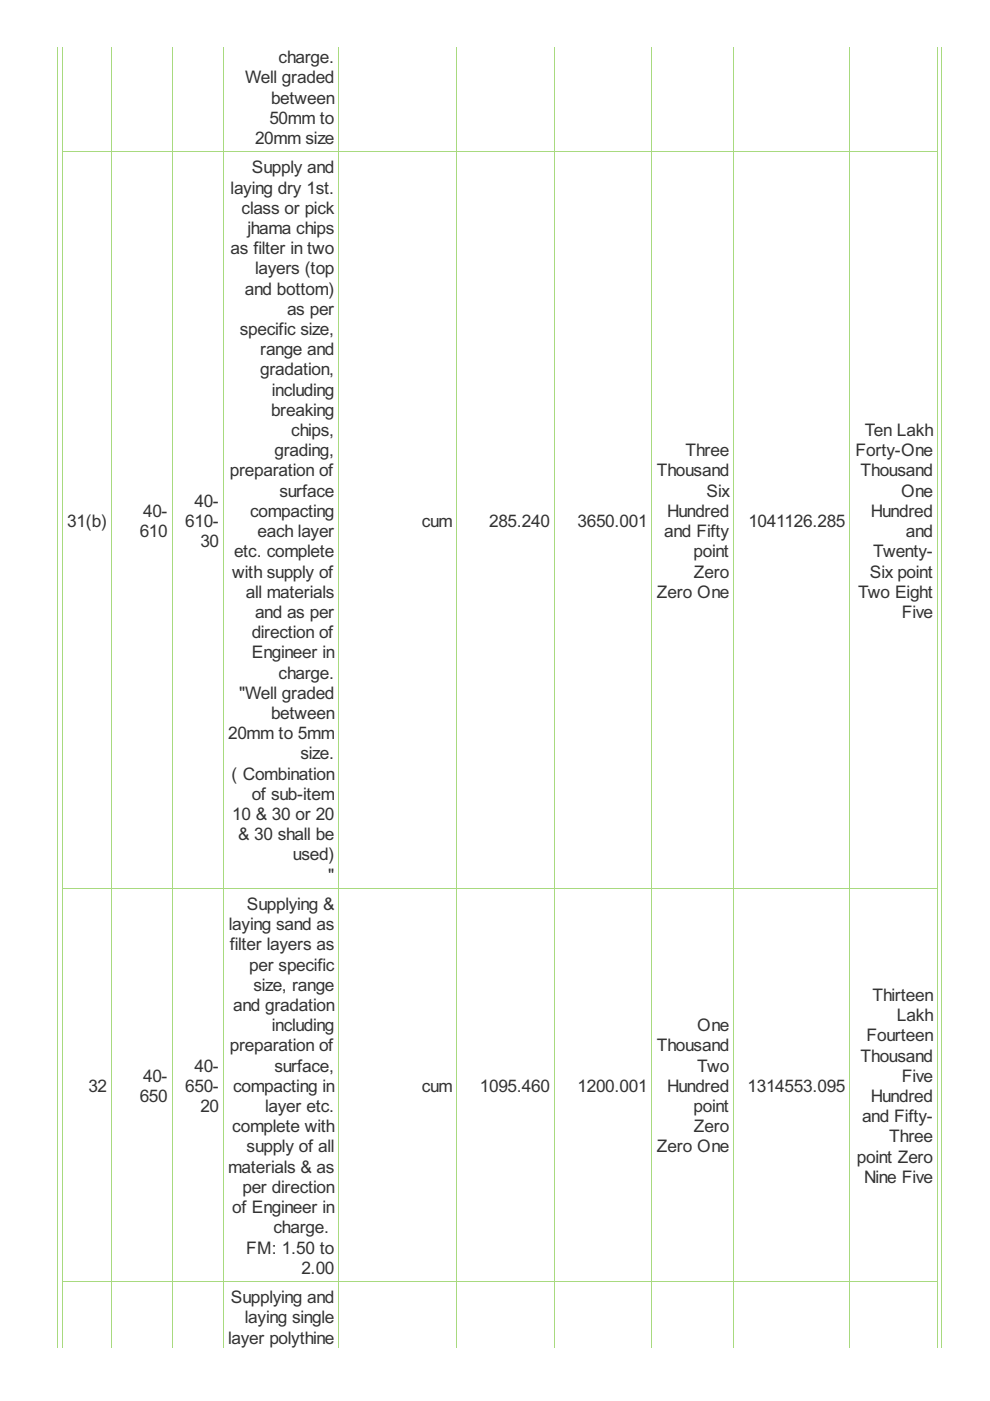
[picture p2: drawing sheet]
<svg xmlns="http://www.w3.org/2000/svg" width="210mm" height="297mm" viewBox="0 0 210 297" stroke-linecap="round" stroke-linejoin="round" font-family="sans-serif">
<defs><g id="words">
<g font-size="4.1" fill="#333">
<text x="52" y="17.7">Well graded</text>
<text x="59.1" y="13.4">charge.</text>
<text x="57.5" y="21.9">between</text>
<text x="57.1" y="26.2">50mm to</text>
<text x="54.1" y="30.5">20mm size</text>
<text x="48.9" y="41">laying dry 1st.</text>
<text x="53.4" y="36.8">Supply and</text>
<text x="51.2" y="45.3">class or pick</text>
<text x="48.9" y="53.9">as filter in two</text>
<text x="52.5" y="49.6">jhama chips</text>
<text x="54.1" y="58.2">layers (top</text>
<text x="51.9" y="62.5">and bottom)</text>
<text x="50.9" y="71">specific size,</text>
<text x="60.9" y="66.8">as per</text>
<text x="55.1" y="75.3">range and</text>
<text x="55.1" y="79.6">gradation,</text>
<text x="57.6" y="83.9">including</text>
<text x="57.5" y="88.2">breaking</text>
<text x="61.8" y="92.5">chips,</text>
<text x="183.4" y="92.5">Ten Lakh</text>
<text x="48.7" y="101">preparation of</text>
<text x="58.2" y="96.7">grading,</text>
<text x="139.3" y="101">Thousand</text>
<text x="145.3" y="96.7">Three</text>
<text x="181.4" y="96.7">Forty-One</text>
<text x="182.5" y="101">Thousand</text>
<text x="41.2" y="107.4">40-</text>
<text x="59.3" y="105.3">surface</text>
<text x="149.8" y="105.3">Six</text>
<text x="191" y="105.3">One</text>
<text x="14.3" y="111.7">31(b)</text>
<text x="29.6" y="113.9">610</text>
<text x="30.3" y="109.6">40-</text>
<text x="39.3" y="111.7">610-</text>
<text x="53" y="109.6">compacting</text>
<text x="54.6" y="113.9">each layer</text>
<text x="89.4" y="111.7">cum</text>
<text x="103.7" y="111.7">285.240</text>
<text x="122.4" y="111.7">3650.001</text>
<text x="140.8" y="113.9">and Fifty</text>
<text x="141.4" y="109.6">Hundred</text>
<text x="158.7" y="111.7">1041126.285</text>
<text x="184.6" y="109.6">Hundred</text>
<text x="192.1" y="113.9">and</text>
<text x="42.5" y="116">30</text>
<text x="49.6" y="118.2">etc. complete</text>
<text x="147.1" y="118.2">point</text>
<text x="185.2" y="118.2">Twenty-</text>
<text x="49.3" y="122.4">with supply of</text>
<text x="147.1" y="122.4">Zero</text>
<text x="184.4" y="122.4">Six point</text>
<text x="52.1" y="126.7">all materials</text>
<text x="54.1" y="131">and as per</text>
<text x="139.3" y="126.7">Zero One</text>
<text x="181.9" y="126.7">Two Eight</text>
<text x="191.2" y="131">Five</text>
<text x="53.4" y="135.3">direction of</text>
<text x="53.4" y="139.6">Engineer in</text>
<text x="59.1" y="143.9">charge.</text>
<text x="50.7" y="148.1">&quot;Well graded</text>
<text x="57.5" y="152.4">between</text>
<text x="48.4" y="156.7">20mm to 5mm</text>
<text x="63.7" y="161">size.</text>
<text x="49.1" y="165.3">( Combination</text>
<text x="49.3" y="173.8">10 &amp; 30 or 20</text>
<text x="53.4" y="169.6">of sub-item</text>
<text x="50.5" y="178.1">&amp; 30 shall be</text>
<text x="62.1" y="182.4">used)</text>
<text x="69.6" y="186.7">&quot;</text>
<text x="48.5" y="197.2">laying sand as</text>
<text x="52.4" y="192.9">Supplying &amp;</text>
<text x="48.7" y="201.5">filter layers as</text>
<text x="52.8" y="205.8">per specific</text>
<text x="49.4" y="214.4">and gradation</text>
<text x="53.7" y="210.1">size, range</text>
<text x="185" y="212.2">Thirteen</text>
<text x="57.6" y="218.6">including</text>
<text x="147.8" y="218.6">One</text>
<text x="183.7" y="220.8">Fourteen</text>
<text x="190.2" y="216.5">Lakh</text>
<text x="41.2" y="227.2">40-</text>
<text x="48.7" y="222.9">preparation of</text>
<text x="58.2" y="227.2">surface,</text>
<text x="139.3" y="222.9">Thousand</text>
<text x="147.8" y="227.2">Two</text>
<text x="182.5" y="225.1">Thousand</text>
<text x="18.7" y="231.5">32</text>
<text x="29.6" y="233.6">650</text>
<text x="30.3" y="229.4">40-</text>
<text x="39.3" y="231.5">650-</text>
<text x="49.4" y="231.5">compacting in</text>
<text x="89.4" y="231.5">cum</text>
<text x="101.7" y="231.5">1095.460</text>
<text x="122.4" y="231.5">1200.001</text>
<text x="141.4" y="231.5">Hundred</text>
<text x="158.5" y="231.5">1314553.095</text>
<text x="184.6" y="233.6">Hundred</text>
<text x="191.2" y="229.4">Five</text>
<text x="42.5" y="235.8">20</text>
<text x="56.2" y="235.8">layer etc.</text>
<text x="147.1" y="235.8">point</text>
<text x="182.8" y="237.9">and Fifty-</text>
<text x="49.3" y="240.1">complete with</text>
<text x="52.3" y="244.4">supply of all</text>
<text x="139.3" y="244.4">Zero One</text>
<text x="147.1" y="240.1">Zero</text>
<text x="188.5" y="242.2">Three</text>
<text x="48.4" y="248.6">materials &amp; as</text>
<text x="181.7" y="246.5">point Zero</text>
<text x="183.2" y="250.8">Nine Five</text>
<text x="49.3" y="257.2">of Engineer in</text>
<text x="51.4" y="252.9">per direction</text>
<text x="58" y="261.5">charge.</text>
<text x="52.2" y="265.8">FM: 1.50 to</text>
<text x="63.9" y="270.1">2.00</text>
<text x="49" y="276.3">Supplying and</text>
<text x="51.9" y="280.6">laying single</text>
<text x="48.4" y="284.9">layer polythine</text>
</g>
</g></defs>
<g fill="none" stroke="#a8da7f" stroke-width=".21">
<path d="M12.2 9.9v275.9M13.3 9.9v275.9M23.6 9.9v275.9M36.5 9.9v275.9M47.4 9.9v275.9M71.8 9.9v275.9M96.8 9.9v275.9M117.5 9.9v275.9M138.2 9.9v275.9M155.6 9.9v275.9M180.2 9.9v275.9M198.7 9.9v275.9"/>
<path d="M199.6 9.9v275.9M13.2 32.2h185.6M13.2 188.4h185.6M13.2 271.8h185.6"/>
</g>
<use href="#words"/>
</svg>
